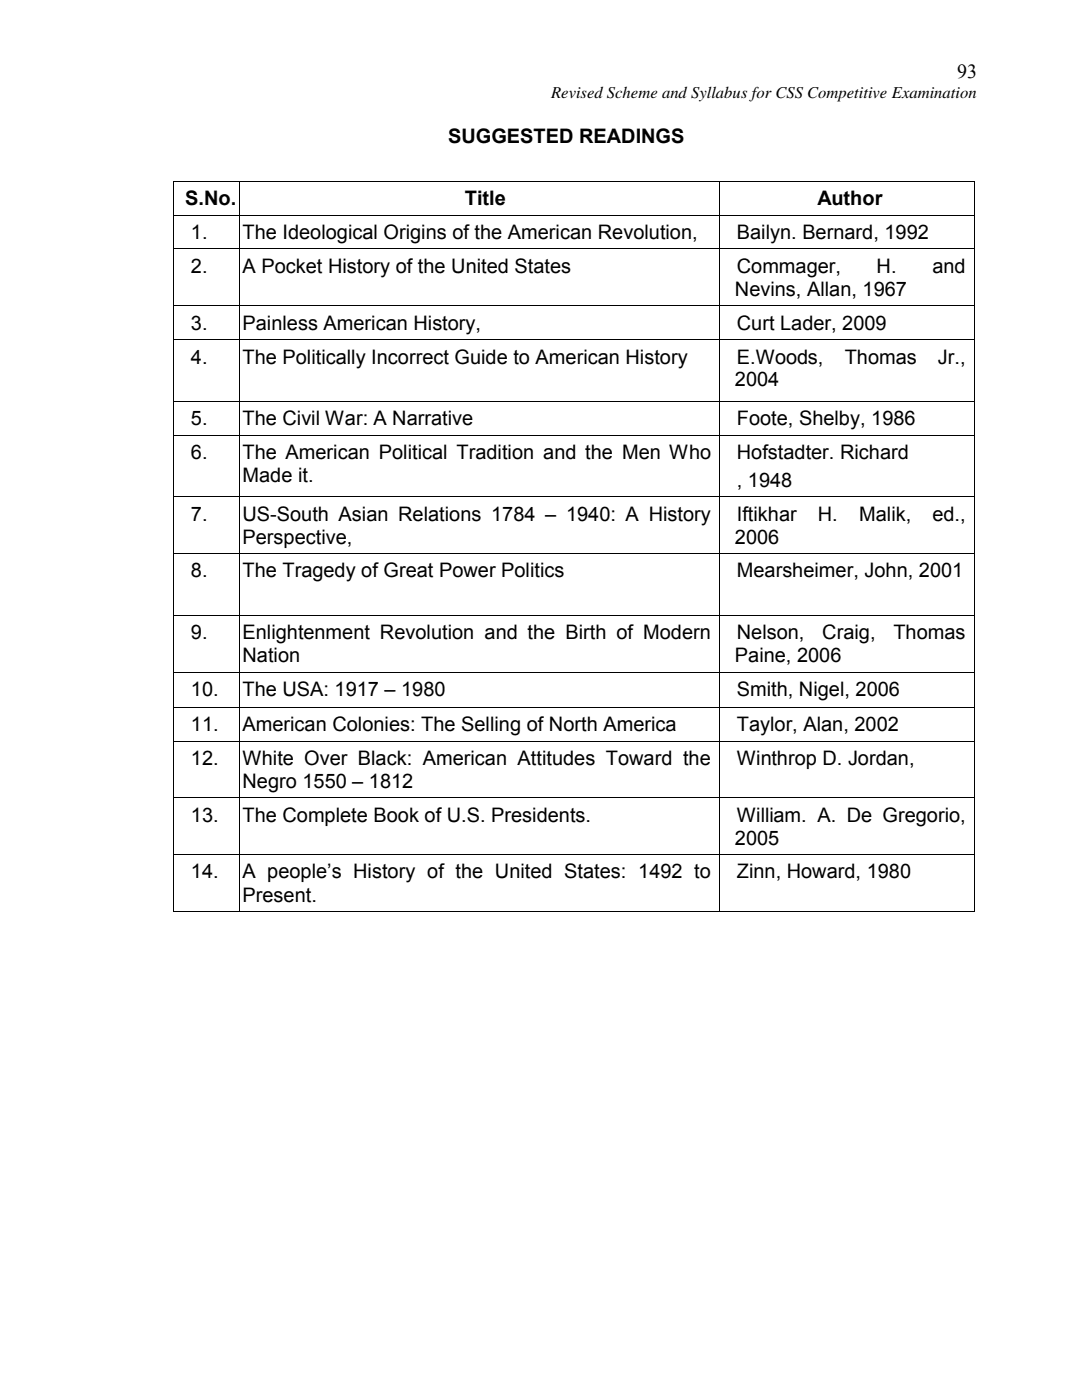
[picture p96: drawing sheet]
<svg xmlns="http://www.w3.org/2000/svg" width="216mm" height="279mm" viewBox="0 0 216 279" stroke-linecap="round" stroke-linejoin="round" font-family="sans-serif">
<defs><g id="words">
<g font-size="4">
<text x="191" y="15.5">93</text>
<text x="89.4" y="28.6">SUGGESTED READINGS</text>
<text x="37" y="40.9">S.No.</text>
<text x="92.8" y="40.9">Title</text>
<text x="163.1" y="40.9">Author</text>
<text x="38.1" y="47.7">1.</text>
<text x="48.4" y="47.7">The Ideological Origins of the American Revolution,</text>
<text x="147" y="47.7">Bailyn. Bernard, 1992</text>
<text x="38.1" y="54.4">2.</text>
<text x="48.4" y="54.4">A Pocket History of the United States</text>
<text x="146.6" y="59.1">Nevins, Allan, 1967</text>
<text x="147" y="54.4">Commager,</text>
<text x="174.9" y="54.4">H.</text>
<text x="186.1" y="54.4">and</text>
<text x="38.1" y="65.8">3.</text>
<text x="48.4" y="65.8">Painless American History,</text>
<text x="147" y="65.8">Curt Lader, 2009</text>
<text x="38.1" y="72.6">4.</text>
<text x="48.4" y="72.6">The Politically Incorrect Guide to American History</text>
<text x="146.6" y="77.1">2004</text>
<text x="147" y="72.6">E.Woods,</text>
<text x="168.6" y="72.6">Thomas</text>
<text x="187.1" y="72.6">Jr.,</text>
<text x="38.1" y="84.9">5.</text>
<text x="48.4" y="84.9">The Civil War: A Narrative</text>
<text x="147" y="84.9">Foote, Shelby, 1986</text>
<text x="38.1" y="91.6">6.</text>
<text x="48.4" y="91.6">The American Political Tradition and the Men Who</text>
<text x="147" y="91.6">Hofstadter. Richard</text>
<text x="48.4" y="96.2">Made it.</text>
<text x="147" y="97.2">, 1948</text>
<text x="38.1" y="103.9">7.</text>
<text x="48.4" y="103.9">US-South Asian Relations 1784 – 1940: A History</text>
<text x="147" y="103.9">Iftikhar</text>
<text x="163.2" y="103.9">H.</text>
<text x="171.4" y="103.9">Malik,</text>
<text x="186" y="103.9">ed.,</text>
<text x="48.4" y="108.5">Perspective,</text>
<text x="146.6" y="108.5">2006</text>
<text x="38.1" y="115.2">8.</text>
<text x="48.4" y="115.2">The Tragedy of Great Power Politics</text>
<text x="147" y="115.2">Mearsheimer, John, 2001</text>
<text x="38.1" y="127.6">9.</text>
<text x="48.4" y="127.6">Enlightenment Revolution and the Birth of Modern</text>
<text x="147" y="127.6">Nelson,</text>
<text x="164.1" y="127.6">Craig,</text>
<text x="178.3" y="127.6">Thomas</text>
<text x="48.4" y="132.2">Nation</text>
<text x="146.6" y="132.2">Paine, 2006</text>
<text x="38.1" y="138.9">10.</text>
<text x="48.4" y="138.9">The USA: 1917 – 1980</text>
<text x="147" y="138.9">Smith, Nigel, 2006</text>
<text x="38.1" y="145.9">11.</text>
<text x="48.4" y="145.9">American Colonies: The Selling of North America</text>
<text x="147" y="145.9">Taylor, Alan, 2002</text>
<text x="38.1" y="152.7">12.</text>
<text x="48.4" y="152.7">White Over Black: American Attitudes Toward the</text>
<text x="147" y="152.7">Winthrop D. Jordan,</text>
<text x="48.4" y="157.3">Negro 1550 – 1812</text>
<text x="38.1" y="164">13.</text>
<text x="48.4" y="164">The Complete Book of U.S. Presidents.</text>
<text x="147" y="164">William. A. De Gregorio,</text>
<text x="146.6" y="168.6">2005</text>
<text x="38.1" y="175.3">14.</text>
<text x="48.4" y="175.3">A people’s History of the United States: 1492 to</text>
<text x="48.4" y="179.9">Present.</text>
<text x="147" y="175.3">Zinn, Howard, 1980</text>
</g>
<text font-size="3.3" x="110" y="19.5">Revised Scheme and Syllabus for CSS Competitive Examination</text>
</g></defs>
<g fill="#000">
<path d="M34.5 36.1h.1v.2h-.1zM47.7 36.1h.1v.2h-.1zM143.6 36.1h.1v.2h-.1zM194.4 36.1h.2v.2h-.2zM34.5 42.8h.1v.2h-.1zM34.5 49.6h.1v.1h-.1zM47.7 42.8h.1v.2h-.1zM47.7 49.6h.1v.1h-.1zM143.6 42.8h.1v.2h-.1zM143.6 49.6h.1v.1h-.1zM194.4 42.8h.2v.2h-.2zM194.4 49.6h.2v.1h-.2z"/>
<path d="M34.5 60.9h.1v.2h-.1zM34.5 67.6h.1v.2h-.1zM47.7 60.9h.1v.2h-.1zM47.7 67.6h.1v.2h-.1zM143.6 60.9h.1v.2h-.1zM143.6 67.6h.1v.2h-.1zM194.4 60.9h.2v.2h-.2zM194.4 67.6h.2v.2h-.2zM34.5 80h.1v.2h-.1zM34.5 86.7h.1v.2h-.1zM34.5 99.1h.1v.1h-.1zM47.7 80h.1v.2h-.1z"/>
<path d="M47.7 86.7h.1v.2h-.1zM47.7 99.1h.1v.1h-.1zM143.6 80h.1v.2h-.1zM143.6 86.7h.1v.2h-.1zM143.6 99.1h.1v.1h-.1zM194.4 80h.2v.2h-.2zM194.4 86.7h.2v.2h-.2zM194.4 99.1h.2v.1h-.2zM34.5 110.4h.1v.1h-.1zM47.7 110.4h.1v.1h-.1zM143.6 110.4h.1v.1h-.1zM194.4 110.4h.2v.1h-.2z"/>
<path d="M34.5 122.7h.1v.2h-.1zM34.5 134h.1v.2h-.1zM47.7 122.7h.1v.2h-.1zM47.7 134h.1v.2h-.1zM143.6 122.7h.1v.2h-.1zM143.6 134h.1v.2h-.1zM194.4 122.7h.2v.2h-.2zM194.4 134h.2v.2h-.2zM34.5 141.1h.1v.1h-.1zM34.5 147.8h.1v.2h-.1zM34.5 159.1h.1v.2h-.1zM47.7 141.1l.1 .1z"/>
<path d="M47.7 147.8l.1 .2zM47.7 159.1h.1v.2h-.1zM143.6 141.1h.1v.1h-.1zM143.6 147.8h.1v.2h-.1zM143.6 159.1h.1v.2h-.1zM194.4 141.1h.2v.1h-.2zM194.4 147.8h.2v.2h-.2zM194.4 159.1h.2v.2h-.2zM34.5 170.5h.1v.1h-.1zM47.7 170.5l.1 .1zM143.6 170.5h.1v.1h-.1zM194.4 170.5h.2v.1h-.2z"/>
<path d="M34.5 181.8h.1v.1h-.1zM47.7 181.8h.1v.1h-.1zM143.6 181.8h.1v.1h-.1zM194.4 181.8h.2v.1h-.2z"/>
</g>
<g fill="none" stroke="#000" stroke-width=".2">
<path d="M34.5 36.3v6.5M34.6 36.2h13.1M47.7 36.3v6.5M47.8 36.2h95.8M143.6 36.3v6.5M143.7 36.2h50.7M194.5 36.3v6.5M34.5 43v6.6M34.5 49.7v11.2M34.6 42.9h13.1M34.6 49.7h13.1M47.7 43v6.6"/>
<path d="M47.7 49.7v11.2M47.8 42.9h95.8M47.8 49.7h95.8M143.6 43v6.6M143.6 49.7v11.2M143.7 42.9h50.7M143.7 49.7h50.7M194.5 43v6.6M194.5 49.7v11.2M34.5 61.1v6.5M34.5 67.8v12.2M34.6 61h13.1"/>
<path d="M34.6 67.7h13.1M47.7 61.1v6.5M47.7 67.8v12.2M47.8 61h95.8M47.8 67.7h95.8M143.6 61.1v6.5M143.6 67.8v12.2M143.7 61h50.7M143.7 67.7h50.7M194.5 61.1v6.5M194.5 67.8v12.2M34.5 80.2v6.5"/>
<path d="M34.5 86.9v12.2M34.5 99.2v11.2M34.6 80.1h13.1M34.6 86.8h13.1M34.6 99.1h13.1M47.7 80.2v6.5M47.7 86.9v12.2M47.7 99.2v11.2M47.8 80.1h95.8M47.8 86.8h95.8M47.8 99.1h95.8M143.6 80.2v6.5"/>
<path d="M143.6 86.9v12.2M143.6 99.2v11.2M143.7 80.1h50.7M143.7 86.8h50.7M143.7 99.1h50.7M194.5 80.2v6.5M194.5 86.9v12.2M194.5 99.2v11.2M34.5 110.5v12.2M34.6 110.4h13.1M47.7 110.5v12.2M47.8 110.4h95.8"/>
<path d="M143.6 110.5v12.2M143.7 110.4h50.7M194.5 110.5v12.2M34.5 122.9v11.1M34.5 134.2v6.9M34.6 122.8h13.1M34.6 134.1h13.1M47.7 122.9v11.1M47.7 134.2v6.9M47.8 122.8h95.8M47.8 134.1h95.8M143.6 122.9v11.1"/>
<path d="M143.6 134.2v6.9M143.7 122.8h50.7M143.7 134.1h50.7M194.5 122.9v11.1M194.5 134.2v6.9M34.5 141.2v6.6M34.5 148v11.1M34.5 159.3v11.2M34.6 141.2h13.1M34.6 147.9h13.1M34.6 159.2h13.1M47.7 141.2v6.6"/>
<path d="M47.7 148v11.1M47.7 159.3v11.2M47.8 141.2h95.8M47.8 147.9h95.8M47.8 159.2h95.8M143.6 141.2v6.6M143.6 148v11.1M143.6 159.3v11.2M143.7 141.2h50.7M143.7 147.9h50.7M143.7 159.2h50.7M194.5 141.2v6.6"/>
<path d="M194.5 148v11.1M194.5 159.3v11.2M34.5 170.6v11.2M34.6 170.5h13.1M47.7 170.6v11.2M47.8 170.5h95.8M143.6 170.6v11.2M143.7 170.5h50.7M194.5 170.6v11.2M34.6 181.9h13.1M47.8 181.9h95.8M143.7 181.9h50.7"/>
</g>
<use href="#words"/>
</svg>
